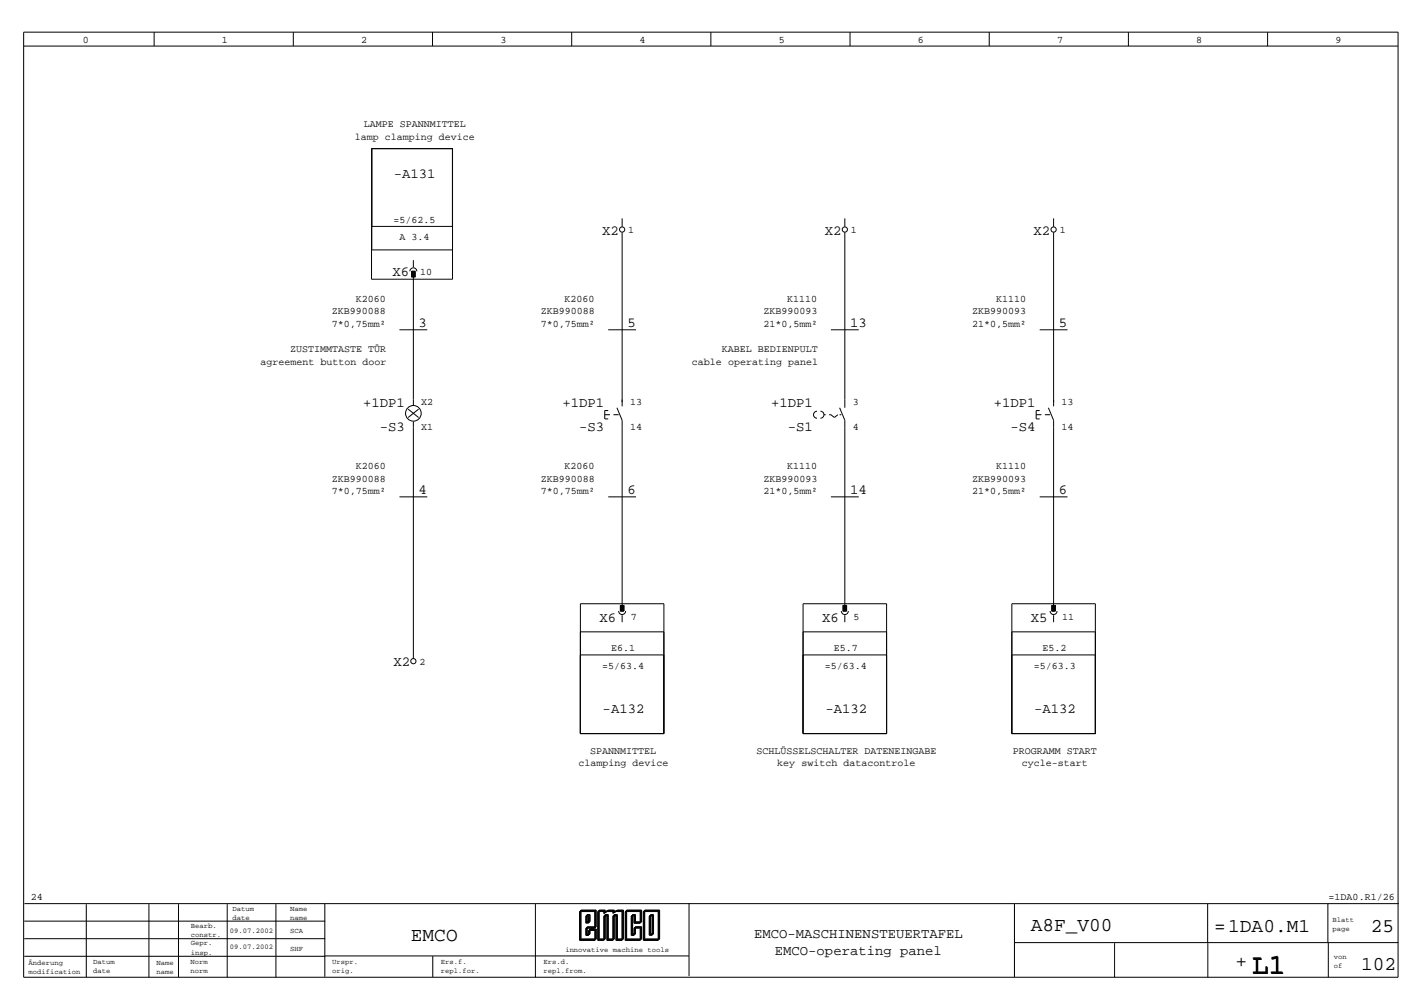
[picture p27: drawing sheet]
<svg xmlns="http://www.w3.org/2000/svg" width="297mm" height="210mm" viewBox="0 0 297 210" stroke-linecap="round" stroke-linejoin="round" font-family="sans-serif">
<defs><g id="words">
<text font-size="5.8" x="261.3" y="203.1">L1</text>
<g font-size="4.1">
<text x="85.8" y="196.3">EMCO</text>
<text x="215.2" y="194.4">A8F_V00</text>
<text x="253.4" y="194.5">=1DA0.M1</text>
<text x="286.2" y="194.4">25</text>
<text x="257.9" y="201.8">+</text>
<text x="284.1" y="202.4">102</text>
</g>
<g font-size="2.9">
<text x="82.2" y="37.2">-A131</text>
<text x="125.7" y="48.9">X2</text>
<text x="172.2" y="48.9">X2</text>
<text x="215.8" y="48.9">X2</text>
<text x="81.9" y="57.7">X6</text>
<text x="87.4" y="68.3">3</text>
<text x="131" y="68.3">5</text>
<text x="177.4" y="68.3">13</text>
<text x="221" y="68.3">5</text>
<text x="75.8" y="85">+1DP1</text>
<text x="117.4" y="85">+1DP1</text>
<text x="161" y="85">+1DP1</text>
<text x="207.5" y="85">+1DP1</text>
<text x="79.3" y="90">-S3</text>
<text x="120.9" y="90">-S3</text>
<text x="164.5" y="90">-S1</text>
<text x="210.9" y="90">-S4</text>
<text x="87.4" y="103.1">4</text>
<text x="131" y="103.1">6</text>
<text x="177.4" y="103.1">14</text>
<text x="221" y="103.1">6</text>
<text x="125.1" y="129.7">X6</text>
<text x="171.6" y="129.7">X6</text>
<text x="215.2" y="129.7">X5</text>
<text x="82.1" y="139">X2</text>
<text x="125.8" y="148.7">-A132</text>
<text x="172.3" y="148.7">-A132</text>
<text x="215.9" y="148.7">-A132</text>
<text x="157.4" y="195.7">EMCO-MASCHINENSTEUERTAFEL</text>
<text x="161.8" y="199.3">EMCO-operating panel</text>
</g>
<g font-size="2.1">
<text x="17.3" y="8.9">0</text>
<text x="46.3" y="8.9">1</text>
<text x="75.4" y="8.9">2</text>
<text x="104.4" y="8.9">3</text>
<text x="133.5" y="8.9">4</text>
<text x="162.6" y="8.9">5</text>
<text x="191.6" y="8.9">6</text>
<text x="220.7" y="8.9">7</text>
<text x="249.7" y="8.9">8</text>
<text x="278.8" y="8.9">9</text>
<text x="74" y="29.2">lamp clamping device</text>
<text x="75.9" y="26.5">LAMPE SPANNMITTEL</text>
<text x="82.1" y="46.4">=5/62.5</text>
<text x="83.4" y="50.1">A 3.4</text>
<text x="131.1" y="48.7">1</text>
<text x="177.6" y="48.7">1</text>
<text x="221.2" y="48.7">1</text>
<text x="87.7" y="57.4">10</text>
<text x="69.3" y="65.6">ZKB990088</text>
<text x="74.3" y="63">K2060</text>
<text x="112.9" y="65.6">ZKB990088</text>
<text x="117.8" y="63">K2060</text>
<text x="159.4" y="65.6">ZKB990093</text>
<text x="164.3" y="63">K1110</text>
<text x="202.9" y="65.6">ZKB990093</text>
<text x="207.9" y="63">K1110</text>
<text x="69.3" y="68.2">7*0,75mm²</text>
<text x="112.9" y="68.2">7*0,75mm²</text>
<text x="159.4" y="68.2">21*0,5mm²</text>
<text x="202.9" y="68.2">21*0,5mm²</text>
<text x="54.4" y="76.1">agreement button door</text>
<text x="60.6" y="73.5">ZUSTIMMTASTE TÜR</text>
<text x="144.4" y="76.1">cable operating panel</text>
<text x="150.7" y="73.5">KABEL BEDIENPULT</text>
<text x="87.9" y="84.4">X2</text>
<text x="87.9" y="89.8">X1</text>
<text x="131.5" y="84.4">13</text>
<text x="131.5" y="89.8">14</text>
<text x="178" y="84.4">3</text>
<text x="178" y="89.8">4</text>
<text x="221.6" y="84.4">13</text>
<text x="221.6" y="89.8">14</text>
<text x="69.3" y="100.5">ZKB990088</text>
<text x="74.3" y="97.9">K2060</text>
<text x="112.9" y="100.5">ZKB990088</text>
<text x="117.8" y="97.9">K2060</text>
<text x="159.4" y="100.5">ZKB990093</text>
<text x="164.3" y="97.9">K1110</text>
<text x="202.9" y="100.5">ZKB990093</text>
<text x="207.9" y="97.9">K1110</text>
<text x="69.3" y="103.1">7*0,75mm²</text>
<text x="112.9" y="103.1">7*0,75mm²</text>
<text x="159.4" y="103.1">21*0,5mm²</text>
<text x="202.9" y="103.1">21*0,5mm²</text>
<text x="131.7" y="129.5">7</text>
<text x="178.2" y="129.5">5</text>
<text x="221.7" y="129.5">11</text>
<text x="127.6" y="135.8">E6.1</text>
<text x="174.1" y="135.8">E5.7</text>
<text x="217.6" y="135.8">E5.2</text>
<text x="87.6" y="138.8">2</text>
<text x="125.7" y="139.5">=5/63.4</text>
<text x="172.2" y="139.5">=5/63.4</text>
<text x="215.8" y="139.5">=5/63.3</text>
<text x="120.7" y="159.9">clamping device</text>
<text x="123.2" y="157.3">SPANNMITTEL</text>
<text x="157.9" y="157.3">SCHLÜSSELSCHALTER DATENEINGABE</text>
<text x="162.3" y="159.9">key switch datacontrole</text>
<text x="211.4" y="157.3">PROGRAMM START</text>
<text x="213.3" y="159.9">cycle-start</text>
<text x="6.4" y="187.9">24</text>
<text x="277.3" y="187.9">=1DA0.R1/26</text>
</g>
<g font-size="1.5">
<text x="48.6" y="190">Datum</text>
<text x="48.6" y="191.9">date</text>
<text x="60.5" y="190">Name</text>
<text x="60.5" y="191.9">name</text>
<text x="39.8" y="193.6">Bearb.</text>
<text x="39.8" y="195.5">constr.</text>
<text x="39.8" y="197.3">Gepr.</text>
<text x="48" y="194.6">09.07.2002</text>
<text x="60.6" y="194.7">SCA</text>
<text x="278.2" y="192.3">Blatt</text>
<text x="278.2" y="194.2">page</text>
<text x="5.9" y="201.3">Änderung</text>
<text x="5.9" y="203.2">modification</text>
<text x="19.4" y="201.2">Datum</text>
<text x="19.4" y="203.1">date</text>
<text x="32.6" y="201.3">Name</text>
<text x="32.6" y="203.2">name</text>
<text x="39.7" y="201.2">Norm</text>
<text x="39.7" y="203.1">norm</text>
<text x="39.8" y="199.2">insp.</text>
<text x="48" y="198">09.07.2002</text>
<text x="60.6" y="198.5">SHF</text>
<text x="69.3" y="201.2">Urspr.</text>
<text x="69.3" y="203.1">orig.</text>
<text x="92" y="201.1">Ers.f.</text>
<text x="92" y="203">repl.for.</text>
<text x="113.5" y="201.2">Ers.d.</text>
<text x="113.5" y="203.1">repl.from.</text>
<text x="118" y="198.6">innovative machine tools</text>
<text x="278.4" y="200.1">von</text>
<text x="278.4" y="202">of</text>
</g>
</g></defs>
<g fill="none" stroke="#000" stroke-width=".21">
<path d="M4.9 9.6h286.9M4.9 6.7h286.9v197.2h-286.9zM32.2 6.7v2.9M61.2 6.7v2.9M90.3 6.7v2.9M119.3 6.7v2.9M148.4 6.7v2.9M177.4 6.7v2.9M206.5 6.7v2.9M235.5 6.7v2.9M264.6 6.7v2.9M77.6 31h16.8l.1 27.3h-16.9z"/>
<path d="M77.6 31v21.1h16.9M77.6 31h16.9M77.6 47.2h16.8M85.6 56.6a.73 .73 0 0 1 .7-.7 .73 .73 0 0 1 .7 .7M85.9 56.6h.7v1.2h-.7zM86.3 54.3v1.4M86.3 57.2v27.3M129.9 45.6v1.7M129.9 48.5v36.3M176.4 45.6v1.7M176.4 48.5v36.6M219.9 45.6v1.7"/>
<path d="M219.9 48.5v36.3M83.4 68.8h5.8M127 68.8h5.8M173.4 68.8h5.9M217 68.8h5.8M85.2 85.4l2.2 1.7M86.3 88v49.4M87.4 85.4l-2.2 1.7M126.2 86.5h1.1M127 85.7h-.8v1.7h.8M128.1 86.5h1M128.8 85.1l1.1 2.6v39.2"/>
<path d="M170.5 85.8a.73 .73 0 0 0-.7 .7 .73 .73 0 0 0 .7 .8M171.3 85.8a.73 .73 0 0 1 .7 .7 .73 .73 0 0 1-.7 .8M172 86.5h.4M173.1 86.5h.3l.8 .6 .7-.6M175.3 85.1l1.1 2.6v39.2M175.3 86.5h.3M216.3 86.5h1.1M217 85.7h-.7v1.7h.7M218.1 86.5h1.1M218.8 85.1l1.1 2.6v39.2M83.4 103.7h5.8M127 103.7h5.8"/>
<path d="M173.4 103.7h5.9M217 103.7h5.8M121.2 131.8h17.4M129.1 127.5a.73 .73 0 0 0 .8 .7 .73 .73 0 0 0 .7-.7M129.5 126.3h.7v1.2h-.7zM129.9 128.4v1.4M138.6 136.6h-17.5v16.5h17.5v-27.1h-17.4v27.1M167.6 136.6h17.5M167.6 131.8h17.5M167.6 126h17.5v27.1h-17.5zM175.6 127.5a.73 .73 0 0 0 .8 .7 .73 .73 0 0 0 .7-.7M176 126.3h.7v1.2h-.7z"/>
<path d="M176.4 128.4v1.4M211.2 136.6h17.4M211.2 131.8h17.4M211.2 126h17.4v27.1h-17.4zM219.2 127.5a.73 .73 0 0 0 .7 .7 .73 .73 0 0 0 .8-.7M219.6 126.3h.7v1.2h-.7zM219.9 128.4v1.4M5.1 192.2h62.8M5.1 195.9h62.8M5.1 199.5h62.8M5.1 188.5h286.9M18 188.7v15.2"/>
<path d="M31.1 188.7v15.2M37.3 188.7v15.2M47.4 188.7v15.2M57.6 188.7v15.2M67.8 188.6v15.2M67.8 199.5h76M90.3 199.5v4.4M111.8 188.6v15.3M121 190.2h3.1v3.5h-1.8v1.5h.6v-1.1h1.3v2.1h-3.2zM121.1 190.1h3.1v3.5h-1.8v1.5h.5v-1.1h1.4v2.1h-3.2zM121.1 190h3.2v3.5h-1.9v1.5h.6v-1h1.3v2.1h-3.2zM121.2 190h3.2v3.4h-1.9v1.5h.6v-1h1.3v2.1h-3.2z"/>
<path d="M121.3 189.9h3.2v3.5h-1.9v1.5h.6v-1.1h1.3v2.1h-3.2zM122.3 191.1h.6v1.5h-.6zM122.4 191h.5v1.5h-.5zM122.4 191h.6v1.4h-.6zM122.5 190.9h.6v1.5h-.6zM122.6 190.8h.6v1.5h-.6zM124.8 190.2h1.2v.4l.7-.4h1.2v.4l.7-.4h1.2v6h-1.2v-5.1h-.7v5.1h-1.2v-5.1h-.7v5.1h-1.2zM126.8 190.1h1.2v.4l.7-.5h1.3v6.1h-1.3v-5.1h-.6v5.1h-1.3v-5.1h-.6v5.1h-1.3v-6.1h1.3v.5M126.9 190h1.3v.3l.7-.4h1.2v6h-1.2v-5.1h-.7v5.1h-1.2v-5.1h-.7v5.1h-1.2v-6h1.2v.4M128.6 190.1h1.3v6h-1.3v-5.1h-.6v5.1h-1.2v-5.1h-.7v5.1h-1.2v-6h1.2v.4l.7-.5h1.3v.4M128.8 190h1.3v6h-1.3v-5.1h-.6v5.1h-1.3v-5.1h-.6v5.1h-1.3v-6h1.3v.4l.7-.5h1.2v.4M130.5 190.2h3.1v2.4h-1.3v-1.5h-.5v4.1h.5v-1.5h1.3v2.5h-3.1z"/>
<path d="M130.6 190.1h3.1v2.5h-1.3v-1.6h-.6v4.1h.6v-1.5h1.3v2.5h-3.1zM130.7 190h3.1v2.5h-1.3v-1.5h-.6v4h.6v-1.5h1.3v2.6h-3.1zM130.7 190h3.2v2.4h-1.3v-1.5h-.6v4h.6v-1.5h1.3v2.6h-3.2zM130.8 189.9h3.1v2.4h-1.3v-1.5h-.5v4.1h.5v-1.5h1.3v2.5h-3.1zM134.3 190.2h3.1v6h-3.1zM134.4 190.1h3.1v6h-3.1zM134.4 190h3.1v6.1h-3.1zM134.5 190h3.1v6h-3.1zM134.6 189.9h3.1v6h-3.1zM135.5 191.1h.6v4.1h-.6zM135.6 191h.6v4.1h-.6zM135.7 191h.6v4h-.6z"/>
<path d="M135.7 190.9h.6v4h-.6zM135.8 190.8h.6v4h-.6zM143.8 188.4v15.3M211.8 188.6v15.3M211.8 196.7h80.1M232.7 196.8v7.1M252.1 188.6v15.3M277.2 188.6v8.1M277.3 196.7v7.2"/>
<circle cx="129.9" cy="47.9" r=".54"/>
<circle cx="176.4" cy="47.9" r=".54"/>
<circle cx="219.9" cy="47.9" r=".54"/>
<circle cx="86.3" cy="86.2" r="1.63"/>
<circle cx="86.3" cy="138" r=".54"/>
</g>
<path d="M85.9 56.6h.7v1.2h-.7zM129.5 126.3h.7v1.2h-.7zM176 126.3h.7v1.2h-.7zM219.6 126.3h.7v1.2h-.7z" fill="#000" stroke="#000" stroke-width=".21"/>
<use href="#words"/>
</svg>
